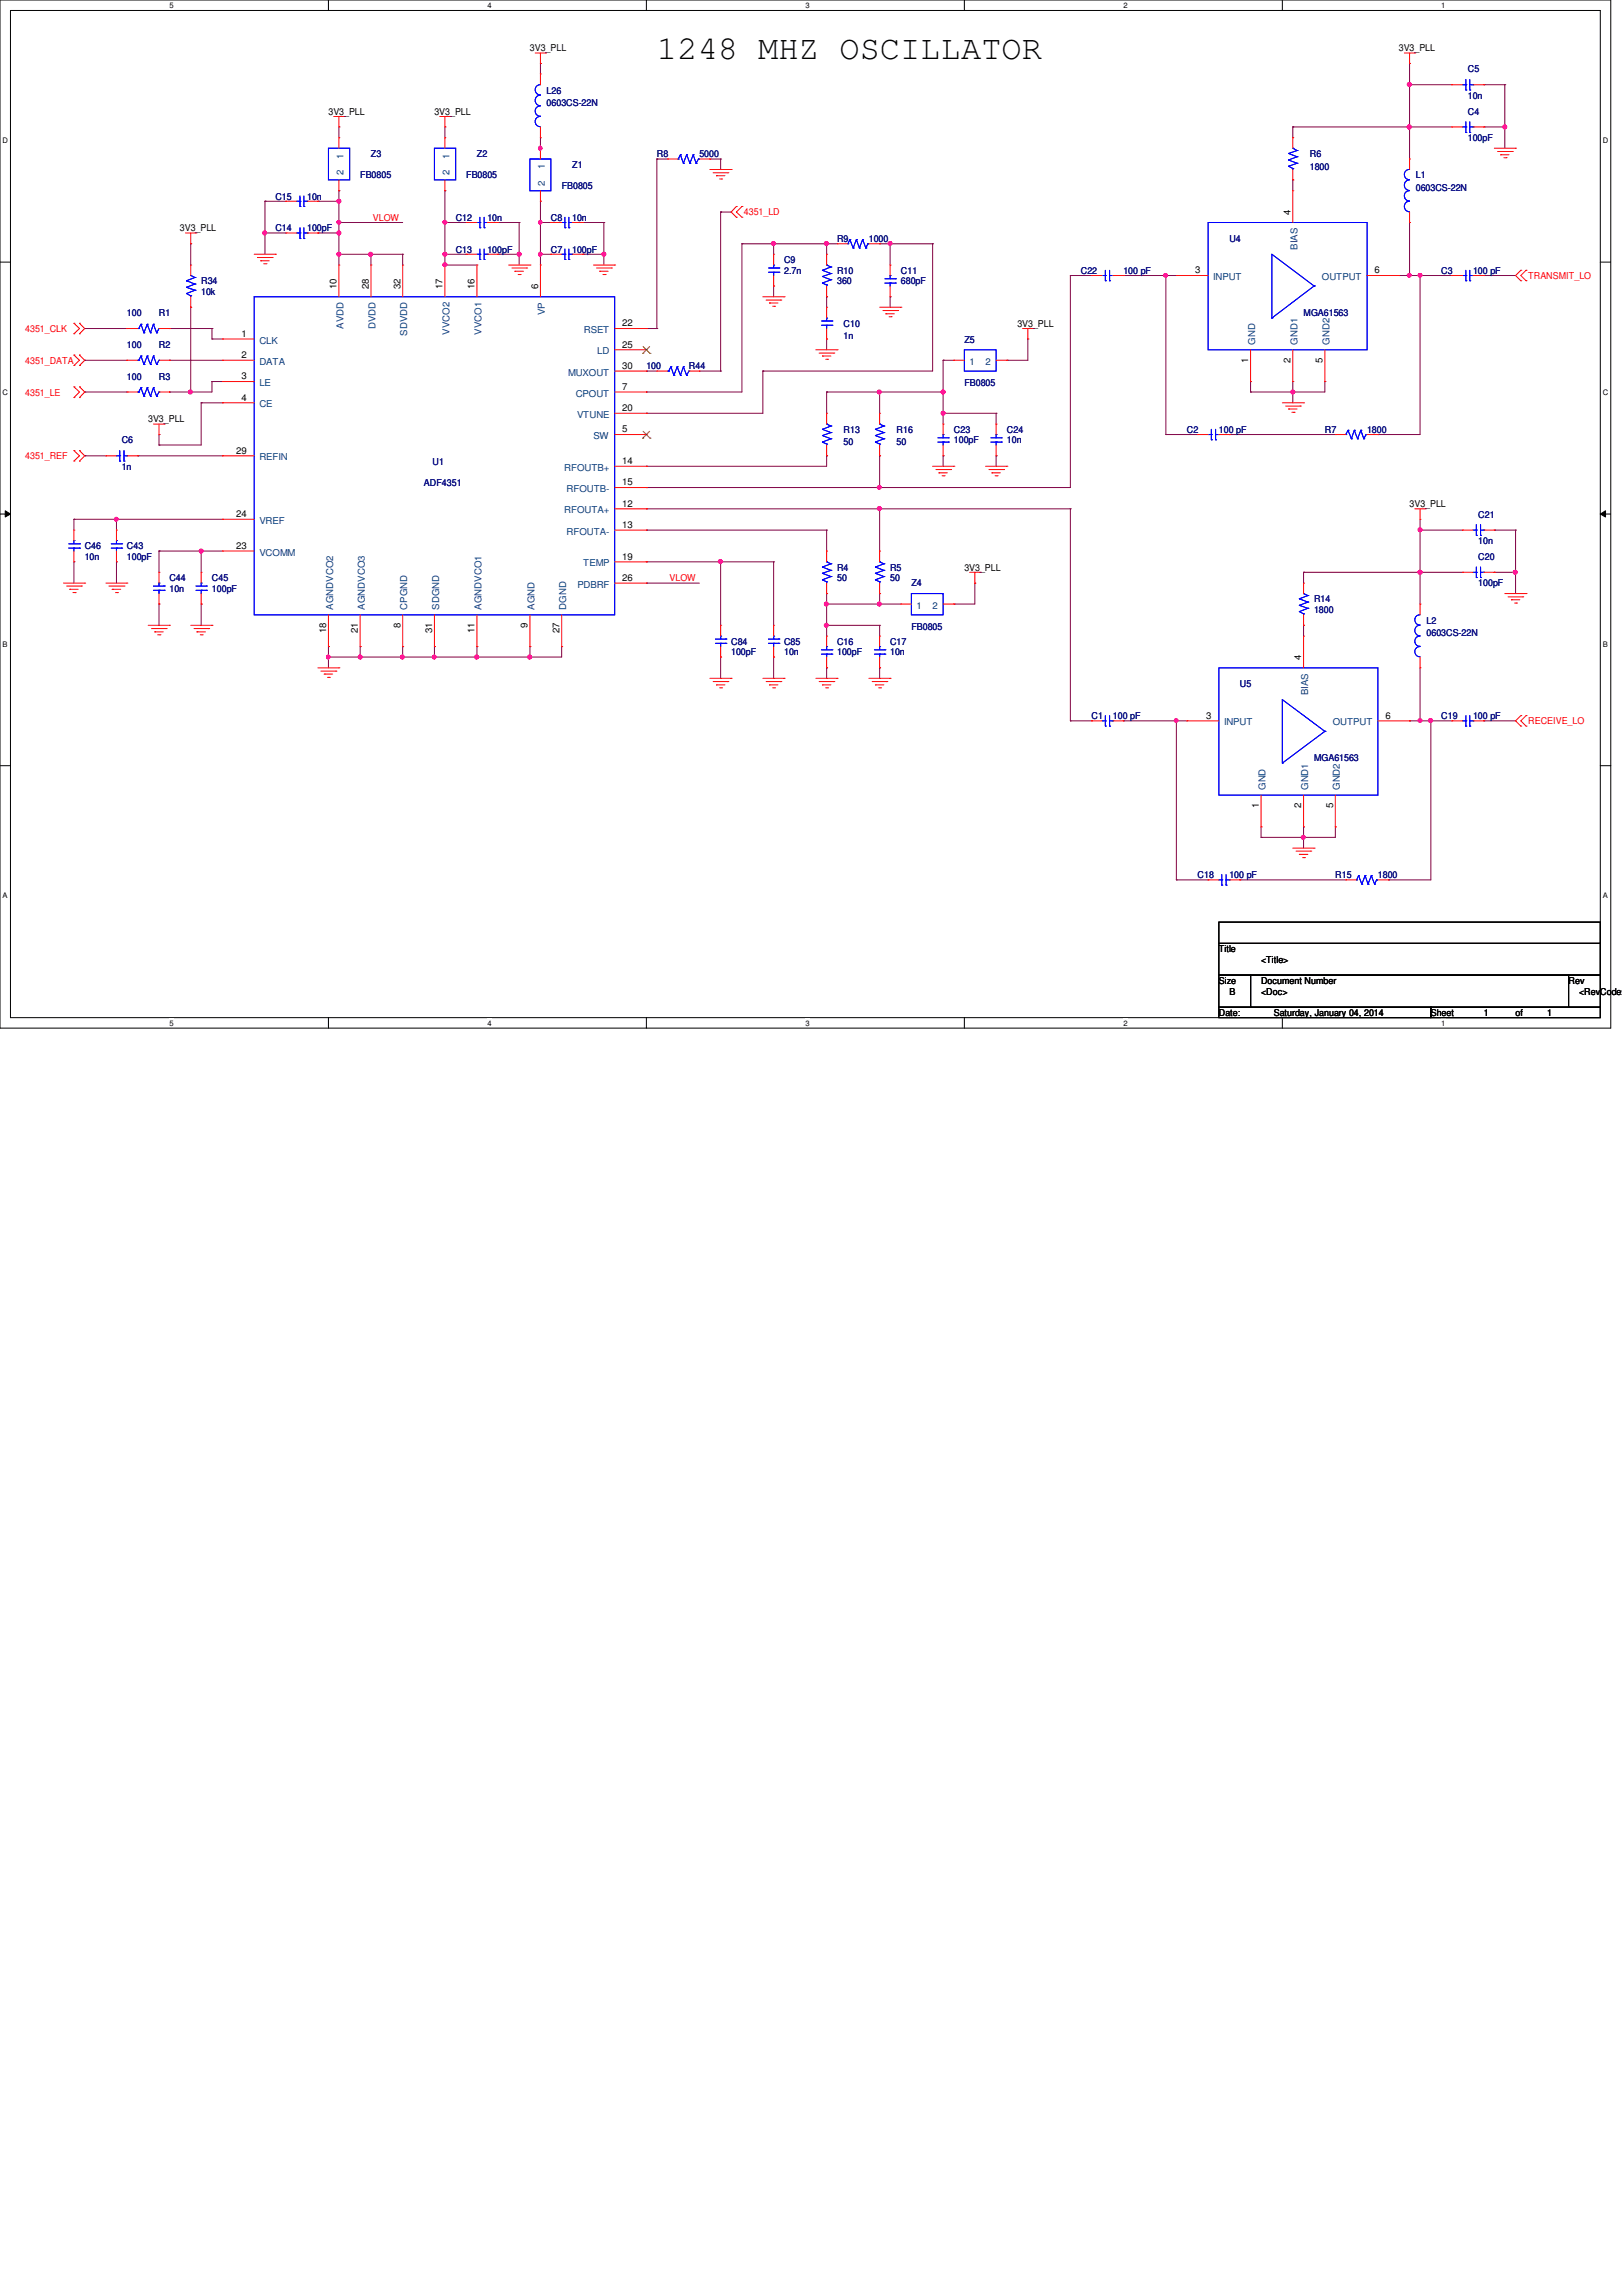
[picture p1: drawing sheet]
<svg xmlns="http://www.w3.org/2000/svg" width="210mm" height="297mm" viewBox="0 0 210 297" stroke-linecap="round" stroke-linejoin="round" font-family="sans-serif">
<defs><g id="words">
<text font-size="4.4" x="85" y="7.6">1248 MHZ OSCILLATOR</text>
<g font-size="1.2">
<text x="68.6" y="6.6">3V3_PLL</text>
<text x="181" y="6.6">3V3_PLL</text>
<text x="42.5" y="14.9">3V3_PLL</text>
<text x="56.2" y="14.9">3V3_PLL</text>
<text x="23.3" y="29.9">3V3_PLL</text>
<text x="167" y="27.8" transform="rotate(-90 167 27.8)">4</text>
<text x="154.7" y="35.3">3</text>
<text x="177.9" y="35.3">6</text>
<text x="43.6" y="37.4" transform="rotate(-90 43.6 37.4)">10</text>
<text x="47.7" y="37.4" transform="rotate(-90 47.7 37.4)">28</text>
<text x="51.8" y="37.4" transform="rotate(-90 51.8 37.4)">32</text>
<text x="57.3" y="37.4" transform="rotate(-90 57.3 37.4)">17</text>
<text x="61.4" y="37.4" transform="rotate(-90 61.4 37.4)">16</text>
<text x="69.6" y="37.4" transform="rotate(-90 69.6 37.4)">6</text>
<text x="31.2" y="43.6">1</text>
<text x="31.2" y="46.3">2</text>
<text x="80.5" y="47.7">30</text>
<text x="80.5" y="42.2">22</text>
<text x="80.5" y="45">25</text>
<text x="131.7" y="42.3">3V3_PLL</text>
<text x="161.5" y="46.9" transform="rotate(-90 161.5 46.9)">1</text>
<text x="167" y="46.9" transform="rotate(-90 167 46.9)">2</text>
<text x="171.2" y="46.9" transform="rotate(-90 171.2 46.9)">5</text>
<text x="31.2" y="49.1">3</text>
<text x="31.2" y="51.8">4</text>
<text x="80.5" y="50.4">7</text>
<text x="80.5" y="53.2">20</text>
<text x="19.2" y="54.6">3V3_PLL</text>
<text x="30.6" y="58.7">29</text>
<text x="80.5" y="55.9">5</text>
<text x="80.5" y="65.5">12</text>
<text x="80.5" y="60">14</text>
<text x="80.5" y="62.8">15</text>
<text x="182.4" y="65.6">3V3_PLL</text>
<text x="30.6" y="66.9">24</text>
<text x="30.6" y="71">23</text>
<text x="80.5" y="68.3">13</text>
<text x="80.5" y="72.4">19</text>
<text x="80.5" y="75.1">26</text>
<text x="124.8" y="73.8">3V3_PLL</text>
<text x="42.2" y="81.9" transform="rotate(-90 42.2 81.9)">18</text>
<text x="46.3" y="81.9" transform="rotate(-90 46.3 81.9)">21</text>
<text x="51.8" y="81.2" transform="rotate(-90 51.8 81.2)">8</text>
<text x="55.9" y="81.9" transform="rotate(-90 55.9 81.9)">31</text>
<text x="61.4" y="81.9" transform="rotate(-90 61.4 81.9)">11</text>
<text x="68.3" y="81.2" transform="rotate(-90 68.3 81.2)">9</text>
<text x="72.4" y="81.9" transform="rotate(-90 72.4 81.9)">27</text>
<text x="168.4" y="85.4" transform="rotate(-90 168.4 85.4)">4</text>
<text x="156.1" y="93">3</text>
<text x="179.3" y="93">6</text>
<text x="162.9" y="104.5" transform="rotate(-90 162.9 104.5)">1</text>
<text x="168.4" y="104.5" transform="rotate(-90 168.4 104.5)">2</text>
<text x="172.5" y="104.5" transform="rotate(-90 172.5 104.5)">5</text>
<text x="157.7" y="123.2">Title</text>
<text x="163.2" y="124.6">&lt;Title&gt;</text>
<text x="157.7" y="127.3">Size</text>
<text x="157.7" y="131.4">Date:</text>
<text x="159.1" y="128.7">B</text>
<text x="163.2" y="127.3">Document Number</text>
<text x="163.2" y="128.7">&lt;Doc&gt;</text>
<text x="164.8" y="131.4">Saturday, January 04, 2014</text>
<text x="185.2" y="131.4">Sheet</text>
<text x="192" y="131.4">1</text>
<text x="196.1" y="131.4">of</text>
<text x="200.2" y="131.4">1</text>
<text x="203" y="127.3">Rev</text>
<text x="204.3" y="128.7">&lt;RevCode&gt;</text>
</g>
<g font-size="1.2" fill="#000080">
<text x="189.9" y="9.4">C5</text>
<text x="70.7" y="12.1">L26</text>
<text x="70.7" y="13.8">0603CS-22N</text>
<text x="189.9" y="14.9">C4</text>
<text x="189.9" y="12.8">10n</text>
<text x="46.6" y="23.1">FB0805</text>
<text x="48" y="20.3">Z3</text>
<text x="60.3" y="23.1">FB0805</text>
<text x="61.7" y="20.3">Z2</text>
<text x="74" y="21.7">Z1</text>
<text x="85" y="20.3">R8</text>
<text x="90.5" y="20.3">5000</text>
<text x="169.5" y="20.3">R6</text>
<text x="169.5" y="22">1800</text>
<text x="183.2" y="23.1">L1</text>
<text x="189.9" y="18.3">100pF</text>
<text x="35.6" y="29.9">C14</text>
<text x="35.6" y="25.8">C15</text>
<text x="39.8" y="29.9">100pF</text>
<text x="39.8" y="25.8">10n</text>
<text x="59" y="28.6">C12</text>
<text x="63.1" y="28.6">10n</text>
<text x="71.3" y="28.6">C8</text>
<text x="72.7" y="24.4">FB0805</text>
<text x="74" y="28.6">10n</text>
<text x="183.2" y="24.7">0603CS-22N</text>
<text x="59" y="32.7">C13</text>
<text x="63.1" y="32.7">100pF</text>
<text x="71.3" y="32.7">C7</text>
<text x="74" y="32.7">100pF</text>
<text x="101.5" y="34">C9</text>
<text x="101.5" y="35.4">2.7n</text>
<text x="108.3" y="31.3">R9</text>
<text x="108.3" y="35.4">R10</text>
<text x="112.4" y="31.3">1000</text>
<text x="116.6" y="35.4">C11</text>
<text x="139.9" y="35.4">C22</text>
<text x="145.4" y="35.4">100 pF</text>
<text x="159.1" y="31.3">U4</text>
<text x="186.5" y="35.4">C3</text>
<text x="190.6" y="35.4">100 pF</text>
<text x="16.4" y="40.9">100</text>
<text x="20.6" y="40.9">R1</text>
<text x="26" y="36.8">R34</text>
<text x="26" y="38.1">10k</text>
<text x="108.3" y="36.8">360</text>
<text x="116.6" y="36.8">680pF</text>
<text x="168.7" y="40.9">MGA61563</text>
<text x="16.4" y="45">100</text>
<text x="20.6" y="45">R2</text>
<text x="83.7" y="47.8">100</text>
<text x="89.2" y="47.8">R44</text>
<text x="109.2" y="42.3">C10</text>
<text x="109.2" y="43.9">1n</text>
<text x="124.8" y="44.3">Z5</text>
<text x="16.4" y="49.1">100</text>
<text x="20.6" y="49.1">R3</text>
<text x="124.8" y="50">FB0805</text>
<text x="15.7" y="57.4">C6</text>
<text x="109.2" y="56">R13</text>
<text x="109.2" y="57.6">50</text>
<text x="116" y="56">R16</text>
<text x="116" y="57.6">50</text>
<text x="123.4" y="56">C23</text>
<text x="123.4" y="57.4">100pF</text>
<text x="130.3" y="56">C24</text>
<text x="130.3" y="57.4">10n</text>
<text x="153.6" y="56">C2</text>
<text x="157.7" y="56">100 pF</text>
<text x="171.4" y="56">R7</text>
<text x="176.9" y="56">1800</text>
<text x="15.7" y="60.8">1n</text>
<text x="54.9" y="62.9">ADF4351</text>
<text x="56" y="60.1">U1</text>
<text x="11" y="71.1">C46</text>
<text x="16.4" y="71.1">C43</text>
<text x="191.3" y="67">C21</text>
<text x="191.3" y="70.4">10n</text>
<text x="11" y="72.4">10n</text>
<text x="16.4" y="72.4">100pF</text>
<text x="21.9" y="75.2">C44</text>
<text x="21.9" y="76.6">10n</text>
<text x="27.4" y="75.2">C45</text>
<text x="27.4" y="76.6">100pF</text>
<text x="108.3" y="73.8">R4</text>
<text x="108.3" y="75.2">50</text>
<text x="115.2" y="73.8">R5</text>
<text x="115.2" y="75.2">50</text>
<text x="117.9" y="75.9">Z4</text>
<text x="170.1" y="77.9">R14</text>
<text x="191.3" y="72.4">C20</text>
<text x="191.3" y="75.9">100pF</text>
<text x="94.6" y="83.4">C84</text>
<text x="101.5" y="83.4">C85</text>
<text x="108.3" y="83.4">C16</text>
<text x="115.2" y="83.4">C17</text>
<text x="117.9" y="81.5">FB0805</text>
<text x="170.1" y="79.3">1800</text>
<text x="184.6" y="80.7">L2</text>
<text x="184.6" y="82.3">0603CS-22N</text>
<text x="94.6" y="84.8">100pF</text>
<text x="101.5" y="84.8">10n</text>
<text x="108.3" y="84.8">100pF</text>
<text x="115.2" y="84.8">10n</text>
<text x="160.4" y="88.9">U5</text>
<text x="141.3" y="93">C1</text>
<text x="144" y="93">100 pF</text>
<text x="186.5" y="93">C19</text>
<text x="190.6" y="93">100 pF</text>
<text x="170.1" y="98.5">MGA61563</text>
<text x="155" y="113.6">C18</text>
<text x="159.1" y="113.6">100 pF</text>
<text x="172.8" y="113.6">R15</text>
<text x="178.3" y="113.6">1800</text>
</g>
<g font-size="1.2" fill="#004080">
<text x="44.4" y="22.6" transform="rotate(-90 44.4 22.6)">2</text>
<text x="44.4" y="20.5" transform="rotate(-90 44.4 20.5)">1</text>
<text x="58.2" y="22.6" transform="rotate(-90 58.2 22.6)">2</text>
<text x="58.2" y="20.5" transform="rotate(-90 58.2 20.5)">1</text>
<text x="70.5" y="21.9" transform="rotate(-90 70.5 21.9)">1</text>
<text x="70.5" y="24" transform="rotate(-90 70.5 24)">2</text>
<text x="167.9" y="32.3" transform="rotate(-90 167.9 32.3)">BIAS</text>
<text x="70.5" y="40.8" transform="rotate(-90 70.5 40.8)">VP</text>
<text x="157" y="36.2">INPUT</text>
<text x="171.1" y="36.2">OUTPUT</text>
<text x="33.6" y="44.4">CLK</text>
<text x="33.6" y="47.2">DATA</text>
<text x="44.4" y="42.5" transform="rotate(-90 44.4 42.5)">AVDD</text>
<text x="48.6" y="42.6" transform="rotate(-90 48.6 42.6)">DVDD</text>
<text x="52.7" y="43.4" transform="rotate(-90 52.7 43.4)">SDVDD</text>
<text x="58.2" y="43.3" transform="rotate(-90 58.2 43.3)">VVCO2</text>
<text x="62.3" y="43.3" transform="rotate(-90 62.3 43.3)">VVCO1</text>
<text x="75.6" y="43.1">RSET</text>
<text x="77.3" y="45.8">LD</text>
<text x="125.5" y="47.2">1</text>
<text x="127.6" y="47.2">2</text>
<text x="162.4" y="44.6" transform="rotate(-90 162.4 44.6)">GND</text>
<text x="167.9" y="44.6" transform="rotate(-90 167.9 44.6)">GND1</text>
<text x="172" y="44.6" transform="rotate(-90 172 44.6)">GND2</text>
<text x="33.6" y="50">LE</text>
<text x="33.6" y="52.7">CE</text>
<text x="73.5" y="48.6">MUXOUT</text>
<text x="74.5" y="51.3">CPOUT</text>
<text x="33.6" y="59.6">REFIN</text>
<text x="74.7" y="54.1">VTUNE</text>
<text x="76.8" y="56.8">SW</text>
<text x="73" y="60.9">RFOUTB+</text>
<text x="73.3" y="63.7">RFOUTB-</text>
<text x="33.6" y="67.8">VREF</text>
<text x="33.6" y="71.9">VCOMM</text>
<text x="73" y="66.4">RFOUTA+</text>
<text x="73.3" y="69.2">RFOUTA-</text>
<text x="74.7" y="76">PDBRF</text>
<text x="75.5" y="73.3">TEMP</text>
<text x="43.1" y="78.9" transform="rotate(-90 43.1 78.9)">AGNDVCO2</text>
<text x="47.2" y="78.9" transform="rotate(-90 47.2 78.9)">AGNDVCO3</text>
<text x="52.7" y="78.9" transform="rotate(-90 52.7 78.9)">CPGND</text>
<text x="56.8" y="78.9" transform="rotate(-90 56.8 78.9)">SDGND</text>
<text x="62.3" y="78.9" transform="rotate(-90 62.3 78.9)">AGNDVCO1</text>
<text x="69.2" y="78.9" transform="rotate(-90 69.2 78.9)">AGND</text>
<text x="73.3" y="78.9" transform="rotate(-90 73.3 78.9)">DGND</text>
<text x="118.6" y="78.7">1</text>
<text x="120.7" y="78.7">2</text>
<text x="169.3" y="90" transform="rotate(-90 169.3 90)">BIAS</text>
<text x="158.4" y="93.9">INPUT</text>
<text x="172.5" y="93.9">OUTPUT</text>
<text x="163.8" y="102.2" transform="rotate(-90 163.8 102.2)">GND</text>
<text x="169.3" y="102.2" transform="rotate(-90 169.3 102.2)">GND1</text>
<text x="173.4" y="102.2" transform="rotate(-90 173.4 102.2)">GND2</text>
</g>
<g font-size="1.2" fill="#f00">
<text x="48.3" y="28.5">VLOW</text>
<text x="96.3" y="27.9">4351_LD</text>
<text x="197.8" y="36.1">TRANSMIT_LO</text>
<text x="3.3" y="43">4351_CLK</text>
<text x="3.3" y="47.1">4351_DATA</text>
<text x="3.3" y="51.2">4351_LE</text>
<text x="3.3" y="59.4">4351_REF</text>
<text x="86.7" y="75.2">VLOW</text>
<text x="197.8" y="93.7">RECEIVE_LO</text>
</g>
<g font-size="1">
<text x="21.9" y="1">5</text>
<text x="63.1" y="1">4</text>
<text x="104.2" y="1">3</text>
<text x="145.4" y="1">2</text>
<text x="186.5" y="1">1</text>
<text x=".3" y="18.5">D</text>
<text x="207.4" y="18.5">D</text>
<text x=".3" y="51.1">C</text>
<text x="207.4" y="51.1">C</text>
<text x=".3" y="83.7">B</text>
<text x="207.4" y="83.7">B</text>
<text x=".3" y="116.2">A</text>
<text x="207.4" y="116.2">A</text>
<text x="21.9" y="132.7">5</text>
<text x="63.1" y="132.7">4</text>
<text x="104.2" y="132.7">3</text>
<text x="145.4" y="132.7">2</text>
<text x="186.5" y="132.7">1</text>
</g>
</g></defs>
<path d="M0 0h208.4v133h-208.4zM1.4 1.4h205.7v130.3h-205.7z" fill="none" stroke="#000" stroke-width=".13"/>
<g fill="#fff">
<path d="M21.9 .1h.6v1.1h-.6z"/>
<path d="M21.9 131.8h.6v1.1h-.6z"/>
</g>
<path d="M42.5 0v1.4M42.5 131.7v1.3" fill="none" stroke="#000" stroke-width=".13"/>
<g fill="#fff">
<path d="M63.1 .1h.5v1.1h-.5z"/>
<path d="M63.1 131.8h.5v1.1h-.5z"/>
</g>
<path d="M83.7 0v1.4M83.7 131.7v1.3" fill="none" stroke="#000" stroke-width=".13"/>
<g fill="#fff">
<path d="M104.2 .1h.6v1.1h-.6z"/>
<path d="M104.2 131.8h.6v1.1h-.6z"/>
</g>
<path d="M124.8 0v1.4M124.8 131.7v1.3" fill="none" stroke="#000" stroke-width=".13"/>
<g fill="#fff">
<path d="M145.4 .1h.5v1.1h-.5z"/>
<path d="M145.4 131.8h.5v1.1h-.5z"/>
</g>
<path d="M165.9 0v1.4M165.9 131.7v1.3" fill="none" stroke="#000" stroke-width=".13"/>
<g fill="#fff">
<path d="M186.5 .1h.6v1.1h-.6z"/>
<path d="M186.5 131.8h.6v1.1h-.6z"/>
<path d="M.3 17.6h.8v1.1h-.8z"/>
<path d="M207.4 17.6h.8v1.1h-.8z"/>
<path d="M.3 50.2h.8v1.1h-.8z"/>
<path d="M207.4 50.2h.8v1.1h-.8z"/>
</g>
<path d="M0 33.9h1.4M207.1 33.9h1.3" fill="none" stroke="#000" stroke-width=".13"/>
<g fill="#fff">
<path d="M.3 82.8h.7v1.1h-.7z"/>
<path d="M207.4 82.8h.7v1.1h-.7z"/>
</g>
<path d="M0 66.5h1.4M.7 66.1l.7 .4-.7 .4zM207.1 66.5l.7-.4v.8zM207.1 66.5h1.3" fill="none" stroke="#000" stroke-width=".13"/>
<path d="M.7 66.1l.7 .4-.7 .4zM207.1 66.5l.7-.4v.8z" fill="#000"/>
<g fill="#fff">
<path d="M.3 115.3h.7v1.1h-.7z"/>
<path d="M207.4 115.3h.7v1.1h-.7z"/>
</g>
<path d="M0 99.1h1.4M207.1 99.1h1.3" fill="none" stroke="#000" stroke-width=".13"/>
<path d="M42.5 85h.1M42.5 85v1.4" fill="none" stroke="#800040" stroke-width=".13"/>
<path d="M42.3 84.8h.2l.2 .1-.1 .3-.1 .1-.2-.1z" fill-rule="evenodd" fill="#f0f"/>
<path d="M42.3 84.8h.2l.2 .1-.1 .3-.1 .1-.2-.1z" fill="none" stroke="#f0f" stroke-width=".13"/>
<path d="M46.6 83.7h.1M46.6 83.7v1.3M61.7 85h.1M61.7 85h6.9" fill="none" stroke="#800040" stroke-width=".13"/>
<circle cx="68.5" cy="85" r=".26" fill="#f0f"/>
<circle cx="68.5" cy="85" r=".26" fill="none" stroke="#f0f" stroke-width=".13"/>
<circle cx="61.7" cy="85" r=".26" fill="#f0f"/>
<circle cx="61.7" cy="85" r=".26" fill="none" stroke="#f0f" stroke-width=".13"/>
<path d="M52.1 83.7h.1M52.1 85h.1M52.1 83.7v1.3M56.2 83.7h.1M56.2 83.7v1.3h-4.1M61.7 83.7h.1M61.7 83.7v1.3M68.6 83.7h.1M68.6 83.7v1.3" fill="none" stroke="#800040" stroke-width=".13"/>
<circle cx="52.1" cy="85" r=".26" fill="#f0f"/>
<circle cx="52.1" cy="85" r=".26" fill="none" stroke="#f0f" stroke-width=".13"/>
<path d="M46.6 85h.1M46.6 85h5.5" fill="none" stroke="#800040" stroke-width=".13"/>
<circle cx="46.6" cy="85" r=".26" fill="#f0f"/>
<circle cx="46.6" cy="85" r=".26" fill="none" stroke="#f0f" stroke-width=".13"/>
<path d="M42.5 85h.1M42.5 85h4.1M56.2 85h.1M56.2 85h5.5" fill="none" stroke="#800040" stroke-width=".13"/>
<path d="M56 84.8h.2l.2 .1v.3l-.2 .1-.2-.1z" fill-rule="evenodd" fill="#f0f"/>
<path d="M56 84.8h.2l.2 .1v.3l-.2 .1-.2-.1z" fill="none" stroke="#f0f" stroke-width=".13"/>
<path d="M167.3 50.7h.1M167.3 50.7v1.4M171.4 49.4h.1M171.4 49.4v1.3h-4.1M42.5 83.7h.1M42.5 83.7v1.3" fill="none" stroke="#800040" stroke-width=".13"/>
<circle cx="167.3" cy="50.7" r=".26" fill="#f0f"/>
<circle cx="167.3" cy="50.7" r=".26" fill="none" stroke="#f0f" stroke-width=".13"/>
<g fill="none" stroke="#800040" stroke-width=".13">
<path d="M21.9 46.6h.1M21.9 42.5h.1M21.9 46.6h6.9M21.9 42.5h5.5M24.7 50.7h.1M27.4 43.9h.1M27.4 42.5h.1M27.4 49.4h.1M27.4 49.4v1.3h-2.7M27.4 43.9h1.4M27.4 42.5v1.4M27.4 49.4h1.4"/>
<path d="M161.8 49.4h.1M161.8 50.7h.1M161.8 49.4v1.3M167.3 49.4h.1M167.3 49.4v1.3h-5.5"/>
</g>
<circle cx="24.6" cy="50.7" r=".26" fill="#f0f"/>
<circle cx="24.6" cy="50.7" r=".26" fill="none" stroke="#f0f" stroke-width=".13"/>
<path d="M150.9 35.6h.1M150.9 35.6h1.3M150.9 35.6v20.6M167.3 23.3h.1M167.3 23.3v1.4M150.9 56.2h.1M150.9 56.2h4.1M68.6 85h.1M72.7 83.7h.1M72.7 83.7v1.3h-4.1" fill="none" stroke="#800040" stroke-width=".13"/>
<circle cx="150.8" cy="35.6" r=".25" fill="#f0f"/>
<circle cx="150.8" cy="35.6" r=".25" fill="none" stroke="#f0f" stroke-width=".13"/>
<path d="M183.8 35.6h.1M183.8 35.6v20.6h-5.5M159.1 56.2h.1M159.1 56.2h13.7M178.3 56.2h.1" fill="none" stroke="#800040" stroke-width=".13"/>
<circle cx="183.8" cy="35.6" r=".25" fill="#f0f"/>
<circle cx="183.8" cy="35.6" r=".25" fill="none" stroke="#f0f" stroke-width=".13"/>
<path d="M182.4 35.6h.1M182.4 28.8h.1M182.4 35.6h5.5M182.4 28.8v6.8M183.8 35.6h.1" fill="none" stroke="#800040" stroke-width=".13"/>
<circle cx="182.4" cy="35.6" r=".25" fill="#f0f"/>
<circle cx="182.4" cy="35.6" r=".25" fill="none" stroke="#f0f" stroke-width=".13"/>
<path d="M182.4 16.4h.1M182.4 16.4h5.5M182.4 16.4v4.2" fill="none" stroke="#800040" stroke-width=".13"/>
<circle cx="182.4" cy="16.4" r=".26" fill="#f0f"/>
<circle cx="182.4" cy="16.4" r=".26" fill="none" stroke="#f0f" stroke-width=".13"/>
<path d="M182.4 11h.1M182.4 11h5.5" fill="none" stroke="#800040" stroke-width=".13"/>
<circle cx="182.4" cy="10.9" r=".26" fill="#f0f"/>
<circle cx="182.4" cy="10.9" r=".26" fill="none" stroke="#f0f" stroke-width=".13"/>
<path d="M192 11h.1M192 16.4h.1M192 11h2.7M192 16.4h2.7M194.7 16.4h.1M194.7 16.4v2.8" fill="none" stroke="#800040" stroke-width=".13"/>
<circle cx="194.7" cy="16.4" r=".26" fill="#f0f"/>
<circle cx="194.7" cy="16.4" r=".26" fill="none" stroke="#f0f" stroke-width=".13"/>
<path d="M167.3 16.4h.1M167.3 16.4v1.4M167.3 16.4h15.1M194.7 11h.1M194.7 11v5.4" fill="none" stroke="#800040" stroke-width=".13"/>
<circle cx="182.4" cy="16.4" r=".26" fill="#f0f"/>
<circle cx="182.4" cy="16.4" r=".26" fill="none" stroke="#f0f" stroke-width=".13"/>
<path d="M182.4 11h.1M182.4 11v5.4M83.7 65.8h.1M83.7 65.8h30.1" fill="none" stroke="#800040" stroke-width=".13"/>
<circle cx="113.8" cy="65.8" r=".26" fill="#f0f"/>
<circle cx="113.8" cy="65.8" r=".26" fill="none" stroke="#f0f" stroke-width=".13"/>
<path d="M69.9 32.9h.1M69.9 32.9h1.4M17.8 59h.1M17.8 59h11" fill="none" stroke="#800040" stroke-width=".13"/>
<path d="M69.7 32.7l.2-.1 .2 .2v.3h-.2h-.2z" fill-rule="evenodd" fill="#f0f"/>
<path d="M69.7 32.7l.2-.1 .2 .2v.3h-.2h-.2z" fill="none" stroke="#f0f" stroke-width=".13"/>
<path d="M69.9 32.9h.1M69.9 28.8h.1M69.9 28.8v5.5" fill="none" stroke="#800040" stroke-width=".13"/>
<path d="M69.7 28.6h.4v.1v.2l-.2 .1-.2-.1z" fill-rule="evenodd" fill="#f0f"/>
<path d="M69.7 28.6h.4v.1v.2l-.2 .1-.2-.1z" fill="none" stroke="#f0f" stroke-width=".13"/>
<path d="M69.9 28.8h.1M69.9 28.8h1.4M78.1 32.9h.1M78.1 32.9v1.4" fill="none" stroke="#800040" stroke-width=".13"/>
<circle cx="78.1" cy="32.9" r=".26" fill="#f0f"/>
<circle cx="78.1" cy="32.9" r=".26" fill="none" stroke="#f0f" stroke-width=".13"/>
<g fill="none" stroke="#800040" stroke-width=".13">
<path d="M75.4 28.8h.1M75.4 32.9h.1M75.4 28.8h2.7M75.4 32.9h2.7M85 20.6h.1M85 20.6v21.9M91.9 20.6h.1M91.9 20.6h1.4M93.3 20.6h.1M93.3 20.6v1.3M100.1 37h.1M100.1 31.5h.1"/>
<path d="M100.1 31.5v1.4M100.1 37v1.4M107 31.5h.1M107 31.5h1.3M83.7 50.7h.1M83.7 50.7h12.3"/>
</g>
<circle cx="106.9" cy="31.5" r=".26" fill="#f0f"/>
<circle cx="106.9" cy="31.5" r=".26" fill="none" stroke="#f0f" stroke-width=".13"/>
<path d="M100.1 31.5h.1M100.1 31.5h6.9M107 31.5h.1M107 31.5v1.4" fill="none" stroke="#800040" stroke-width=".13"/>
<circle cx="100.1" cy="31.5" r=".26" fill="#f0f"/>
<circle cx="100.1" cy="31.5" r=".26" fill="none" stroke="#f0f" stroke-width=".13"/>
<path d="M107 38.4h.1M107 38.4v1.4M113.8 31.5h.1M113.8 31.5h1.4M115.2 31.5h.1M115.2 31.5v2.8" fill="none" stroke="#800040" stroke-width=".13"/>
<circle cx="115.2" cy="31.5" r=".26" fill="#f0f"/>
<circle cx="115.2" cy="31.5" r=".26" fill="none" stroke="#f0f" stroke-width=".13"/>
<g fill="none" stroke="#800040" stroke-width=".13">
<path d="M57.6 24.7h.1M57.6 34.3h.1M57.6 24.7v4.1M57.6 34.3h4.1M96 31.5h.1M96 31.5v19.2M115.2 38.4h.1M115.2 31.5h.1M115.2 38.4v1.4M115.2 31.5h5.5M107 43.9h.1M107 43.9v1.4"/>
<path d="M83.7 72.7h.1M83.7 72.7h9.6"/>
</g>
<circle cx="57.6" cy="34.2" r=".26" fill="#f0f"/>
<circle cx="57.6" cy="34.2" r=".26" fill="none" stroke="#f0f" stroke-width=".13"/>
<path d="M67.2 32.9h.1M67.2 32.9v1.4" fill="none" stroke="#800040" stroke-width=".13"/>
<circle cx="67.2" cy="32.9" r=".26" fill="#f0f"/>
<circle cx="67.2" cy="32.9" r=".26" fill="none" stroke="#f0f" stroke-width=".13"/>
<path d="M57.6 28.8h.1M57.6 28.8h2.7M57.6 28.8v4.1M64.4 32.9h.1M64.4 28.8h.1M64.4 28.8h2.8M67.2 28.8h.1M67.2 28.8v4.1h-2.8" fill="none" stroke="#800040" stroke-width=".13"/>
<circle cx="57.6" cy="28.8" r=".25" fill="#f0f"/>
<circle cx="57.6" cy="28.8" r=".25" fill="none" stroke="#f0f" stroke-width=".13"/>
<path d="M57.6 32.9h.1M57.6 32.9h2.7M57.6 32.9v1.4" fill="none" stroke="#800040" stroke-width=".13"/>
<circle cx="57.6" cy="32.9" r=".26" fill="#f0f"/>
<circle cx="57.6" cy="32.9" r=".26" fill="none" stroke="#f0f" stroke-width=".13"/>
<path d="M43.9 24.7h.1M43.9 24.7v1.3M48 32.9h.1M48 32.9v1.4" fill="none" stroke="#800040" stroke-width=".13"/>
<circle cx="48" cy="32.9" r=".26" fill="#f0f"/>
<circle cx="48" cy="32.9" r=".26" fill="none" stroke="#f0f" stroke-width=".13"/>
<path d="M43.9 32.9h.1M43.9 32.9h4.1M43.9 32.9v1.4" fill="none" stroke="#800040" stroke-width=".13"/>
<circle cx="43.9" cy="32.9" r=".26" fill="#f0f"/>
<circle cx="43.9" cy="32.9" r=".26" fill="none" stroke="#f0f" stroke-width=".13"/>
<path d="M41.1 26h.1M41.1 26h2.8M43.9 26h.1M43.9 26v2.8M48 32.9h.1M48 32.9h4.1M52.1 32.9h.1M52.1 32.9v1.4" fill="none" stroke="#800040" stroke-width=".13"/>
<circle cx="43.9" cy="26" r=".26" fill="#f0f"/>
<circle cx="43.9" cy="26" r=".26" fill="none" stroke="#f0f" stroke-width=".13"/>
<path d="M41.1 30.1h.1M43.9 28.8h.1M43.9 28.8v1.3h-2.8" fill="none" stroke="#800040" stroke-width=".13"/>
<circle cx="43.9" cy="28.8" r=".25" fill="#f0f"/>
<circle cx="43.9" cy="28.8" r=".25" fill="none" stroke="#f0f" stroke-width=".13"/>
<path d="M34.3 30.1h.1M34.3 30.1v2.8M34.3 30.1h2.7" fill="none" stroke="#800040" stroke-width=".13"/>
<circle cx="34.2" cy="30.1" r=".26" fill="#f0f"/>
<circle cx="34.2" cy="30.1" r=".26" fill="none" stroke="#f0f" stroke-width=".13"/>
<path d="M34.3 26h.1M34.3 26h2.7M107 80.9h.1M107 80.9v1.4M107 80.9h6.8M113.8 80.9h.1M113.8 80.9v1.4" fill="none" stroke="#800040" stroke-width=".13"/>
<circle cx="106.9" cy="80.9" r=".26" fill="#f0f"/>
<circle cx="106.9" cy="80.9" r=".26" fill="none" stroke="#f0f" stroke-width=".13"/>
<g fill="none" stroke="#800040" stroke-width=".13">
<path d="M85 20.6h.1M85 20.6h1.4M96 31.5h.1M96 31.5h4.1M120.7 31.5h.1M120.7 31.5v16.5h-22M98.7 48h.1M107 86.4h.1M107 86.4v1.4M113.8 86.4h.1M113.8 86.4v1.4M168.7 108.3h.1"/>
<path d="M168.7 108.3v1.4M172.8 107h.1M172.8 107v1.3h-4.1"/>
</g>
<circle cx="168.7" cy="108.3" r=".26" fill="#f0f"/>
<circle cx="168.7" cy="108.3" r=".26" fill="none" stroke="#f0f" stroke-width=".13"/>
<path d="M152.2 93.3h.1M152.2 93.3h1.4M152.2 93.3v20.5M168.7 80.9h.1M168.7 80.9v1.4M152.2 113.8h.1M152.2 113.8h4.1M163.2 107h.1M163.2 108.3h.1M163.2 107v1.3M168.7 107h.1M168.7 107v1.3h-5.5" fill="none" stroke="#800040" stroke-width=".13"/>
<path d="M152 93h.2l.2 .1v.3l-.2 .1-.2-.1z" fill-rule="evenodd" fill="#f0f"/>
<path d="M152 93h.2l.2 .1v.3l-.2 .1-.2-.1z" fill="none" stroke="#f0f" stroke-width=".13"/>
<path d="M185.2 93.3h.1M185.2 93.3v20.5h-5.5M160.4 113.8h.1M160.4 113.8h13.8M179.7 113.8h.1" fill="none" stroke="#800040" stroke-width=".13"/>
<circle cx="185.1" cy="93.2" r=".26" fill="#f0f"/>
<circle cx="185.1" cy="93.2" r=".26" fill="none" stroke="#f0f" stroke-width=".13"/>
<path d="M185.2 93.3h.1M185.2 93.3h2.7" fill="none" stroke="#800040" stroke-width=".13"/>
<circle cx="185.1" cy="93.2" r=".26" fill="#f0f"/>
<circle cx="185.1" cy="93.2" r=".26" fill="none" stroke="#f0f" stroke-width=".13"/>
<path d="M183.8 74h.1M183.8 74v4.1M183.8 74h5.5M183.8 93.3h.1M183.8 86.4v6.9" fill="none" stroke="#800040" stroke-width=".13"/>
<circle cx="183.8" cy="74" r=".26" fill="#f0f"/>
<circle cx="183.8" cy="74" r=".26" fill="none" stroke="#f0f" stroke-width=".13"/>
<path d="M183.8 68.6h.1M183.8 68.6h5.5M193.4 68.6h.1M193.4 74h.1M193.4 68.6h2.7M193.4 74h2.7M196.1 74h.1M196.1 74v2.8" fill="none" stroke="#800040" stroke-width=".13"/>
<circle cx="196.1" cy="74" r=".26" fill="#f0f"/>
<circle cx="196.1" cy="74" r=".26" fill="none" stroke="#f0f" stroke-width=".13"/>
<path d="M168.7 74h.1M168.7 74v1.4M168.7 74h15.1M196.1 68.6h.1M196.1 68.6v5.4" fill="none" stroke="#800040" stroke-width=".13"/>
<circle cx="183.8" cy="74" r=".26" fill="#f0f"/>
<circle cx="183.8" cy="74" r=".26" fill="none" stroke="#f0f" stroke-width=".13"/>
<g fill="none" stroke="#800040" stroke-width=".13">
<path d="M138.5 35.6h.1M138.5 35.6h2.8M145.4 35.6h.1M145.4 35.6h5.5M107 76.8h.1M107 78.1h.1M107 76.8v1.3M113.8 65.8h.1M113.8 76.8h.1M113.8 65.8v5.5M113.8 76.8v1.3h-6.8M183.8 68.6h.1"/>
<path d="M183.8 68.6v5.4M138.5 93.3h.1M138.5 93.3h2.8M145.4 93.3h.1M145.4 93.3h6.8"/>
</g>
<circle cx="113.8" cy="78.1" r=".26" fill="#f0f"/>
<circle cx="113.8" cy="78.1" r=".26" fill="none" stroke="#f0f" stroke-width=".13"/>
<circle cx="106.9" cy="78.1" r=".26" fill="#f0f"/>
<circle cx="106.9" cy="78.1" r=".26" fill="none" stroke="#f0f" stroke-width=".13"/>
<path d="M83.7 53.5h.1M98.7 48h.1M98.7 48v5.5h-15M107 59h.1M107 59v1.3h-23.3M113.8 59h.1M113.8 59v4.1h-30.1M83.7 60.3h.1M83.7 63.1h.1M107 78.1h.1M107 78.1v2.8" fill="none" stroke="#800040" stroke-width=".13"/>
<circle cx="113.8" cy="63" r=".25" fill="#f0f"/>
<circle cx="113.8" cy="63" r=".25" fill="none" stroke="#f0f" stroke-width=".13"/>
<path d="M122 46.6h.1M122 53.5h.1M122 46.6v4.1M122 53.5v1.4M122 53.5h6.9M128.9 53.5h.1M128.9 53.5v1.4M83.7 68.6h.1M83.7 68.6h23.3M107 68.6h.1M107 68.6v2.7" fill="none" stroke="#800040" stroke-width=".13"/>
<circle cx="122" cy="53.5" r=".26" fill="#f0f"/>
<circle cx="122" cy="53.5" r=".26" fill="none" stroke="#f0f" stroke-width=".13"/>
<path d="M113.8 50.7h.1M113.8 50.7v2.8M113.8 50.7h8.2M122 59h.1M122 59v1.3M128.9 59h.1M128.9 59v1.3" fill="none" stroke="#800040" stroke-width=".13"/>
<circle cx="122" cy="50.7" r=".26" fill="#f0f"/>
<circle cx="122" cy="50.7" r=".26" fill="none" stroke="#f0f" stroke-width=".13"/>
<circle cx="113.8" cy="50.7" r=".26" fill="#f0f"/>
<circle cx="113.8" cy="50.7" r=".26" fill="none" stroke="#f0f" stroke-width=".13"/>
<g fill="none" stroke="#800040" stroke-width=".13">
<path d="M43.9 28.8h.1M43.9 28.8h8.2M138.5 35.6h.1M138.5 35.6v27.5h-24.7M192 35.6h.1M192 35.6h4.1M107 50.7h.1M107 50.7v2.8M107 50.7h6.8M15.1 67.2h.1M15.1 67.2v1.4M83.7 75.4h.1"/>
<path d="M83.7 75.4h6.8M113.8 63.1h.1M113.8 65.8h.1M113.8 65.8h24.7M138.5 65.8h.1M138.5 65.8v27.5M192 93.3h.1M192 93.3h4.1"/>
</g>
<path d="M14.9 67l.1-.1 .2 .1v.4h-.2h-.1z" fill-rule="evenodd" fill="#f0f"/>
<path d="M14.9 67l.1-.1 .2 .1v.4h-.2h-.1z" fill="none" stroke="#f0f" stroke-width=".13"/>
<path d="M15.1 67.2h.1M15.1 67.2h13.7M20.6 71.3h.1M20.6 71.3v2.7M26 71.3h.1M26 71.3h2.8" fill="none" stroke="#800040" stroke-width=".13"/>
<circle cx="26" cy="71.3" r=".26" fill="#f0f"/>
<circle cx="26" cy="71.3" r=".26" fill="none" stroke="#f0f" stroke-width=".13"/>
<g fill="none" stroke="#800040" stroke-width=".13">
<path d="M43.9 16.4h.1M43.9 16.4v1.4M57.6 16.4h.1M57.6 16.4v1.4M24.7 39.8h.1M24.7 31.5h.1M24.7 31.5v2.8M24.7 39.8v10.9M34.3 26h.1M34.3 26v4.1M11 42.5h.1M11 46.6h.1"/>
<path d="M11 50.7h.1M11 59h.1M11 46.6h5.4M11 42.5h5.4M11 50.7h5.4M11 59h2.7M20.6 56.2h.1M20.6 57.6h.1M20.6 56.2v1.4M26 52.1h.1M26 52.1v5.5h-5.4M26 52.1h2.8"/>
<path d="M122 46.6h.1M122 50.7h.1M122 46.6h1.4M122 50.7v2.8M130.3 46.6h.1M133 43.9h.1M133 43.9v2.7h-2.7M9.6 67.2h.1M9.6 72.7h.1M9.6 67.2v1.4M9.6 72.7v2.7M15.1 72.7h.1"/>
<path d="M15.1 72.7v2.7M20.6 78.1h.1M20.6 71.3h.1M20.6 78.1v2.8M20.6 71.3h5.4M26 71.3h.1M26 78.1h.1M26 71.3v2.7M26 78.1v2.8M93.3 72.7h.1M93.3 72.7v8.2M113.8 78.1h.1"/>
<path d="M113.8 78.1h2.8M123.4 78.1h.1M126.2 75.4h.1M126.2 75.4v2.7h-2.8"/>
</g>
<circle cx="93.2" cy="72.6" r=".26" fill="#f0f"/>
<circle cx="93.2" cy="72.6" r=".26" fill="none" stroke="#f0f" stroke-width=".13"/>
<g fill="none" stroke="#800040" stroke-width=".13">
<path d="M43.9 30.1h.1M43.9 30.1v2.8M69.9 26h.1M69.9 26v2.8M78.1 28.8h.1M78.1 28.8v4.1M9.6 67.2h.1M9.6 67.2h5.5M93.3 72.7h.1M93.3 72.7h6.8M100.1 72.7h.1M100.1 72.7v8.2"/>
<path d="M93.3 85h.1M93.3 85v2.8M100.1 85h.1M100.1 85v2.8M182.4 93.3h.1M182.4 93.3h1.4"/>
</g>
<circle cx="43.9" cy="30.1" r=".26" fill="#f0f"/>
<circle cx="43.9" cy="30.1" r=".26" fill="none" stroke="#f0f" stroke-width=".13"/>
<path d="M69.9 19.2h.1M69.9 17.8v1.4M21.9 50.7h.1M21.9 50.7h2.8" fill="none" stroke="#800040" stroke-width=".13"/>
<path d="M69.7 19l.2-.1 .2 .1v.4h-.2h-.2z" fill-rule="evenodd" fill="#f0f"/>
<path d="M69.7 19l.2-.1 .2 .1v.4h-.2h-.2z" fill="none" stroke="#f0f" stroke-width=".13"/>
<g fill="none" stroke="#800040" stroke-width=".13">
<path d="M69.9 8.2h.1M69.9 8.2v1.4M93.3 27.4h.1M93.3 27.4v20.6M93.3 27.4h1.3M83.7 48h.1M83.7 42.5h1.3M83.7 48h1.3M85 42.5h.1M90.5 48h2.8M93.3 48h.1M183.8 68.6h.1"/>
<path d="M183.8 67.2v1.4"/>
</g>
<circle cx="183.8" cy="68.5" r=".26" fill="#f0f"/>
<circle cx="183.8" cy="68.5" r=".26" fill="none" stroke="#f0f" stroke-width=".13"/>
<path d="M182.4 8.2h.1M182.4 8.2v2.8M183.8 93.3h.1M183.8 93.3h1.4" fill="none" stroke="#800040" stroke-width=".13"/>
<circle cx="183.8" cy="93.2" r=".26" fill="#f0f"/>
<circle cx="183.8" cy="93.2" r=".26" fill="none" stroke="#f0f" stroke-width=".13"/>
<path d="M181 35.6h.1M181 35.6h1.4" fill="none" stroke="#800040" stroke-width=".13"/>
<g fill="none" stroke="#f00" stroke-width=".13">
<path d="M43.2 15.1h1.4M43.9 16.4h.1M43.9 17.8h.1M43.9 15.1v1.3M43.9 17.8v1.4M44.6 15.1h.1M56.9 15.1h1.4M57.6 16.4h.1M57.6 17.8h.1M57.6 15.1v1.3M57.6 17.8v1.4M58.3 15.1h.1"/>
<path d="M69.3 6.9h1.3M69.9 8.2h.1M69.9 17.8h.1M69.9 9.6h.1M69.9 19.2h.1M69.9 6.9v1.3M69.9 9.6v1.4M69.9 16.4v1.4M69.9 19.2v1.4M70.6 6.9h.1M167.3 17.8h.1M167.3 17.8v1.4"/>
<path d="M181.7 6.9h1.4M182.4 8.2h.1M182.4 6.9v1.3M183.1 6.9h.1M187.9 16.4h.1M187.9 11h.1M187.9 16.4h1.4M187.9 11h1.4M190.6 16.4h1.4M190.6 11h1.4M192 16.4h.1M192 11h.1"/>
<path d="M193.4 19.2h2.7M193.8 19.6h1.9M195.7 19.6h.1M196.1 19.2h.1M24 30.1h1.4M24.7 31.5h.1M24.7 34.3h.1M24.7 39.8h.1M24.7 30.1v1.4M24.7 34.3v1.3M24.7 38.4v1.4M25.4 30.1h.1"/>
<path d="M32.9 32.9h2.7M33.3 33.3h1.9M33.7 33.7h.1M33.7 33.7h1.1M34.1 34.1h.3M34.4 34.1h.1M35.2 33.3h.1M35.6 32.9h.1M37 30.1h.1M37 26h.1M37 30.1h1.4M37 26h1.4"/>
<path d="M39.8 30.1h1.3M39.8 26h1.3M41.1 30.1h.1M41.1 26h.1M43.9 24.7h.1M43.9 34.3h.1M43.9 23.3v1.4M43.9 34.3v4.1M48 34.3h.1M48 34.3v4.1M52.1 34.3h.1M52.1 34.3v4.1"/>
<path d="M57.6 24.7h.1M57.6 34.3h.1M57.6 23.3v1.4M57.6 34.3v4.1M60.3 32.9h.1M60.3 28.8h.1M60.3 32.9h1.4M60.3 28.8h1.4M61.7 34.3h.1M61.7 34.3v4.1M63.1 32.9h1.3M63.1 28.8h1.3"/>
<path d="M64.4 32.9h.1M64.4 28.8h.1M65.8 34.3h2.8M66.3 34.7h1.9M66.6 35.1h.1M66.6 35.1h1.1M67.1 35.5h.2M67.3 35.5h.1M68.2 34.7h.1M68.6 34.3h.1M69.9 26h.1M69.9 34.3h.1"/>
<path d="M69.9 24.7v1.3M69.9 34.3v4.1M71.3 32.9h.1M71.3 28.8h.1M71.3 32.9h1.4M71.3 28.8h1.4M74 32.9h1.4M74 28.8h1.4M75.4 32.9h.1M75.4 28.8h.1M76.8 34.3h2.7M77.2 34.7h1.9"/>
<path d="M77.6 35.1h.1M77.6 35.1h1.1M78 35.5h.3M78.3 35.5h.1M79.1 34.7h.1M79.5 34.3h.1M86.4 20.6h.1M86.4 20.6h1.4M90.5 20.6h1.4M91.9 20.6h.1M91.9 21.9h2.7M92.3 22.4h1.9"/>
<path d="M92.7 22.7h.1M92.7 22.7h1.1M93.1 23.2h.3M93.4 23.2h.1M94.2 22.4h.1M94.6 21.9h.1M95.3 26.7h.1M95.3 28.1h.1M95.3 26.7l-.7 .7 .7 .7M96 28.1h.1M96 26.7h.1M96 26.7l-.7 .7 .7 .7"/>
<path d="M98.7 38.4h2.8M99.1 38.8h1.9M99.6 39.2h.1M99.6 39.2h1.1M100 39.6h.2M100.1 37h.1M100.1 32.9h.1M100.1 32.9v1.4M100.1 35.6v1.4M100.2 39.6h.1M101 38.8h.1M101.5 38.4h.1"/>
<path d="M107 39.8h.1M107 32.9h.1M107 38.4h.1M107 32.9v1.4M107 37v1.4M107 39.8v1.3M108.3 31.5h.1M108.3 31.5h1.4M112.4 31.5h1.4M113.8 31.5h.1M113.8 39.8h2.8M115.2 38.4h.1"/>
<path d="M115.2 34.3h.1M115.2 34.3v1.3M115.2 37v1.4M116.6 39.8h.1M141.3 35.6h.1M141.3 35.6h1.3M144 35.6h1.4M145.4 35.6h.1M152.2 35.6h.1M152.2 35.6h4.1M167.3 23.3h.1M167.3 24.7h.1"/>
<path d="M167.3 21.9v1.4M167.3 24.7v4.1M176.9 35.6h4.1M181 35.6h.1M182.4 28.8h.1M182.4 20.6h.1M182.4 20.6v1.3M182.4 27.4v1.4M187.9 35.6h.1M187.9 35.6h1.4M190.6 35.6h1.4M192 35.6h.1"/>
<path d="M194.2 20h.1M194.2 20h1.1M194.6 20.4h.3M194.9 20.4h.1M196.8 35h.1M196.8 36.3h.1M196.8 35l-.7 .6 .7 .7M197.5 36.3h.1M197.5 35h.1M197.5 35l-.7 .6 .7 .7M9.6 43.2h.1M9.6 41.8h.1"/>
<path d="M9.6 47.3h.1M9.6 45.9h.1M9.6 51.4h.1M9.6 50h.1M9.6 59.6h.1M9.6 58.3h.1M9.6 41.8l.7 .7-.7 .7M9.6 45.9l.7 .7-.7 .7M9.6 50l.7 .7-.7 .7M9.6 58.3l.7 .7-.7 .6M10.3 41.8h.1M10.3 43.2h.1"/>
<path d="M10.3 45.9h.1M10.3 47.3h.1M10.3 50h.1M10.3 51.4h.1M10.3 58.3h.1M10.3 59.6h.1M10.3 41.8l.7 .7-.7 .7M10.3 45.9l.7 .7-.7 .7M10.3 50l.7 .7-.7 .7M10.3 58.3l.7 .7-.7 .6M13.7 59h.1M13.7 59h1.4"/>
<path d="M16.4 42.5h.1M16.4 46.6h.1M16.4 50.7h.1M16.4 42.5h1.4M16.4 46.6h1.4M16.4 59h1.4M16.4 50.7h1.4M17.8 59h.1M19.9 54.9h1.4M20.6 56.2h.1M20.6 54.9v1.3M20.6 42.5h1.3"/>
<path d="M20.6 46.6h1.3M20.6 50.7h1.3M21.3 54.9h.1M21.9 42.5h.1M21.9 46.6h.1M21.9 50.7h.1M28.8 43.9h.1M28.8 46.6h.1M28.8 49.4h.1M28.8 52.1h.1M28.8 59h.1M28.8 52.1h4.1"/>
<path d="M28.8 46.6h4.1M28.8 59h4.1M28.8 43.9h4.1M28.8 49.4h4.1M79.5 45.3h4.2M79.5 42.5h4.2M79.5 56.2h4.2M79.5 48h4.2M79.5 50.7h4.2M79.5 53.5h4.2M83.7 56.2h.1M83.7 50.7h.1"/>
<path d="M83.7 53.5h.1M83.7 48h.1M83.7 42.5h.1M83.7 45.3h.1M85 48h.1M85 48h1.4M89.2 48h1.3M90.5 48h.1M105.6 45.3h2.7M106 45.7h1.9M106.4 46.1h.1M106.4 46.1h1.1"/>
<path d="M106.8 46.5h.3M107 53.5h.1M107 59h.1M107 43.9h.1M107 42.5v1.4M107 53.5v1.4M107 57.6v1.4M107.1 46.5h.1M107.9 45.7h.1M108.3 45.3h.1M113.8 53.5h.1M113.8 59h.1"/>
<path d="M113.8 53.5v1.4M113.8 57.6v1.4M114.3 40.2h1.9M114.6 40.6h.1M114.6 40.6h1.1M115.1 41h.2M115.3 41h.1M116.2 40.2h.1M122 59h.1M122 54.9h.1M122 54.9v1.3M122 57.6v1.4"/>
<path d="M123.4 46.6h.1M123.4 46.6h1.4M128.9 59h.1M128.9 54.9h.1M128.9 46.6h1.4M128.9 54.9v1.3M128.9 57.6v1.4M130.3 46.6h.1M132.3 42.5h1.4M133 43.9h.1M133 42.5v1.4M133.7 42.5h.1"/>
<path d="M155 56.2h.1M155 56.2h1.3M157.7 56.2h1.4M159.1 56.2h.1M161.8 49.4h.1M161.8 45.3v4.1M165.9 52.1h2.8M166.4 52.5h1.9M166.8 52.9h.1M166.8 52.9h1.1M167.2 53.3h.3M167.3 49.4h.1"/>
<path d="M167.3 45.3v4.1M167.5 53.3h.1M168.3 52.5h.1M168.7 52.1h.1M171.4 49.4h.1M171.4 45.3v4.1M172.8 56.2h.1M172.8 56.2h1.4M176.9 56.2h1.4M178.3 56.2h.1M8.2 75.4h2.8M8.6 75.8h1.9"/>
<path d="M9 76.2h.1M9 76.2h1.1M9.4 76.7h.3M9.6 72.7h.1M9.6 68.6h.1M9.6 68.6v1.3M9.6 71.3v1.4M9.7 76.7h.1M10.5 75.8h.1M11 75.4h.1M13.7 75.4h2.7M14.1 75.8h1.9"/>
<path d="M14.5 76.2h.1M14.5 76.2h1.1M14.9 76.7h.3M15.1 72.7h.1M15.1 68.6h.1M15.1 68.6v1.3M15.1 71.3v1.4M15.2 76.7h.1M16 75.8h.1M16.4 75.4h.1M20.6 78.1h.1M20.6 74h.1"/>
<path d="M20.6 74v1.4M20.6 76.8v1.3M26 78.1h.1M26 74h.1M26 74v1.4M26 76.8v1.3M28.8 67.2h.1M28.8 71.3h.1M28.8 67.2h4.1M28.8 71.3h4.1M42.5 79.5v4.2M46.6 79.5v4.2"/>
<path d="M52.1 79.5v4.2M56.2 79.5v4.2M61.7 79.5v4.2M68.6 79.5v4.2M72.7 79.5v4.2M79.5 60.3h4.2M79.5 75.4h4.2M79.5 65.8h4.2M79.5 68.6h4.2M79.5 63.1h4.2M79.5 72.7h4.2M83.7 68.6h.1"/>
<path d="M83.7 65.8h.1M83.7 60.3h.1M83.7 63.1h.1M83.7 72.7h.1M83.7 75.4h.1M107 71.3h.1M107 76.8h.1M107 71.3v1.4M107 75.4v1.4M113.8 71.3h.1M113.8 76.8h.1M113.8 71.3v1.4"/>
<path d="M113.8 75.4v1.4M116.6 78.1h.1M116.6 78.1h1.3M120.7 60.3h2.7M121.1 60.7h1.9M121.5 61.2h.1M121.5 61.2h1.1M121.9 61.6h.3M122 78.1h1.4M122.2 61.6h.1M123 60.7h.1M123.4 60.3h.1"/>
<path d="M123.4 78.1h.1M125.5 74h1.4M126.2 75.4h.1M126.2 74v1.4M126.9 74h.1M127.6 60.3h2.7M128 60.7h1.9M128.4 61.2h.1M128.4 61.2h1.1M128.8 61.6h.2M129 61.6h.1M129.9 60.7h.1"/>
<path d="M130.3 60.3h.1M168.7 75.4h.1M168.7 75.4v1.4M168.7 79.5v1.4M183.1 65.8h1.3M183.8 67.2h.1M183.8 78.1h.1M183.8 65.8v1.4M183.8 78.1v1.4M184.4 65.8h.1M189.3 74h.1M189.3 68.6h.1"/>
<path d="M189.3 74h1.3M189.3 68.6h1.3M192 74h1.4M192 68.6h1.4M193.4 74h.1M193.4 68.6h.1M194.7 76.8h2.8M195.2 77.2h1.9M195.6 77.6h.1M195.6 77.6h1.1M196 78h.3M196.3 78h.1"/>
<path d="M197.1 77.2h.1M197.5 76.8h.1M19.2 80.9h2.7M19.6 81.3h1.9M20 81.7h.1M20 81.7h1.1M20.4 82.1h.3M20.7 82.1h.1M21.5 81.3h.1M21.9 80.9h.1M24.7 80.9h2.7M25.1 81.3h1.9"/>
<path d="M25.5 81.7h.1M25.5 81.7h1.1M25.9 82.1h.3M26.2 82.1h.1M27 81.3h.1M27.4 80.9h.1M41.1 86.4h2.8M41.5 86.8h2M42 87.2h.1M42 87.2h1.1M42.4 87.6h.2M42.5 83.7h.1"/>
<path d="M42.6 87.6h.1M43.5 86.8h.1M43.9 86.4h.1M46.6 83.7h.1M52.1 83.7h.1M56.2 83.7h.1M61.7 83.7h.1M68.6 83.7h.1M72.7 83.7h.1M91.9 87.8h2.7M92.3 88.2h1.9M92.7 88.6h.1"/>
<path d="M92.7 88.6h1.1M93.1 89h.3M93.3 85h.1M93.3 80.9h.1M93.3 80.9v1.4M93.3 83.7v1.3M93.4 89h.1M94.2 88.2h.1M94.6 87.8h.1M98.7 87.8h2.8M99.1 88.2h1.9M99.6 88.6h.1"/>
<path d="M99.6 88.6h1.1M100 89h.2M100.1 85h.1M100.1 80.9h.1M100.1 80.9v1.4M100.1 83.7v1.3M100.2 89h.1M101 88.2h.1M101.5 87.8h.1M105.6 87.8h2.7M106 88.2h1.9M106.4 88.6h.1"/>
<path d="M106.4 88.6h1.1M106.8 89h.3M107 86.4h.1M107 82.3h.1M107 82.3v1.4M107 85v1.4M107.1 89h.1M107.9 88.2h.1M108.3 87.8h.1M112.4 87.8h2.8M112.9 88.2h1.9M113.3 88.6h.1"/>
<path d="M113.3 88.6h1.1M113.7 89h.3M113.8 86.4h.1M113.8 82.3h.1M113.8 82.3v1.4M113.8 85v1.4M114 89h.1M114.8 88.2h.1M115.2 87.8h.1M141.3 93.3h.1M141.3 93.3h1.3M144 93.3h1.4"/>
<path d="M145.4 93.3h.1M153.6 93.3h.1M153.6 93.3h4.1M168.7 82.3h.1M168.7 80.9h.1M168.7 82.3v4.1M178.3 93.3h4.1M182.4 93.3h.1M183.8 86.4h.1M183.8 85v1.4M187.9 93.3h.1M187.9 93.3h1.4"/>
<path d="M190.6 93.3h1.4M192 93.3h.1M196.8 92.6h.1M196.8 93.9h.1M196.8 92.6l-.7 .7 .7 .6M197.5 93.9h.1M197.5 92.6h.1M197.5 92.6l-.7 .7 .7 .6M156.3 113.8h.1M156.3 113.8h1.4M159.1 113.8h1.3M160.4 113.8h.1"/>
<path d="M163.2 107h.1M163.2 102.9v4.1M167.3 109.7h2.8M167.7 110.1h1.9M168.1 110.5h.1M168.1 110.5h1.1M168.6 111h.2M168.7 107h.1M168.7 102.9v4.1M168.8 111h.1M169.6 110.1h.1M170.1 109.7h.1"/>
<path d="M172.8 107h.1M172.8 102.9v4.1M174.2 113.8h.1M174.2 113.8h1.4M178.3 113.8h1.4M179.7 113.8h.1"/>
</g>
<path d="M157.7 119.3h49.4v2.7h-49.4zM157.7 122h49.4v4.2h-49.4zM157.7 126.2h4.1v4.1h-4.1zM157.7 130.3h27.5v1.4h-27.5zM161.8 126.2h41.2v4.1h-41.2zM185.2 130.3h21.9v1.4h-21.9zM203 126.2h4.1v4.1h-4.1z" fill="none" stroke="#000" stroke-width=".13"/>
<g fill="none" stroke="#00f" stroke-width=".13">
<path d="M42.5 19.2h2.8v4.1h-2.8zM56.2 19.2h2.8v4.1h-2.8zM69.9 13.7a.66 .66 0 0 0-.6 .7 .66 .66 0 0 0 .6 .6M69.9 12.3a.68 .68 0 0 0-.6 .7 .68 .68 0 0 0 .6 .7M69.9 11a.66 .66 0 0 0-.6 .6 .66 .66 0 0 0 .6 .7M69.9 15.1a.66 .66 0 0 0-.6 .6 .66 .66 0 0 0 .6 .7M166.8 19.9h.1M166.8 19.9l1.1 .4M167.3 19.2h.1M167.3 19.2l.6 .3M167.9 19.5h.1M167.9 19.5l-1.1 .4"/>
<path d="M189.3 16.4h.4M189.3 11h.4M189.7 17.1h.1M189.7 16.4h.1M189.7 11.6h.1M189.7 11h.1M189.7 10.3v1.3M189.7 15.7v1.4M190.2 17.1h.1M190.2 11.6h.1M190.2 10.3v1.3M190.2 15.7v1.4"/>
<path d="M190.2 16.4h.4M190.2 11h.4M190.6 16.4h.1M190.6 11h.1M24.1 38h.1M24.1 37.2h.1M24.1 36.3h.1M24.1 38l.6 .3M24.1 37.2l1.1 .3M24.1 36.3l1.1 .4M24.7 35.6h.1M24.7 38.3h.1"/>
<path d="M24.7 35.6l.5 .3M24.7 38.3v.1M25.2 37.5h.1M25.2 36.7h.1M25.2 35.9h.1M25.2 37.5l-1.1 .5M25.2 36.7l-1.1 .5M25.2 35.9l-1.1 .4M32.9 38.4h46.6v41.1h-46.6zM38.4 30.1h.4M38.4 26h.4M38.8 30.9h.1"/>
<path d="M38.8 30.1h.1M38.8 26.7h.1M38.8 26h.1M38.8 25.4v1.3M38.8 29.5v1.4M39.3 30.9h.1M39.3 26.7h.1M39.3 25.4v1.3M39.3 29.5v1.4M39.3 30.1h.5M39.3 26h.5M39.8 30.1h.1"/>
<path d="M39.8 26h.1M61.7 32.9h.4M61.7 28.8h.4M62.1 33.6h.1M62.1 32.9h.1M62.1 29.5h.1M62.1 28.8h.1M62.1 28.1v1.4M62.1 32.2v1.4M62.7 33.6h.1M62.7 29.5h.1M62.7 28.1v1.4"/>
<path d="M62.7 32.2v1.4M62.7 32.9h.4M62.7 28.8h.4M63.1 32.9h.1M63.1 28.8h.1M68.6 20.6h2.7v4.1h-2.7zM72.7 32.9h.4M72.7 28.8h.4M73.1 33.6h.1M73.1 32.9h.1M73.1 29.5h.1M73.1 28.8h.1"/>
<path d="M73.1 28.1v1.4M73.1 32.2v1.4M73.6 33.6h.1M73.6 29.5h.1M73.6 32.9h.4M73.6 28.1v1.4M73.6 32.2v1.4M73.6 28.8h.4M74 32.9h.1M74 28.8h.1M87.8 20.6h.1M88.1 20h.1"/>
<path d="M88.1 20l.3 1.1M88.1 20l-.3 .6M88.4 21.1h.1M88.9 20h.1M88.9 20l.4 1.1M88.9 20l-.5 1.1M89.3 21.1h.1M89.7 20h.1M89.7 20l.4 1.1M89.7 20l-.4 1.1M90.1 21.1h.1M90.4 20.6h.1"/>
<path d="M90.4 20.6l-.3 .5M99.4 35.2h1.4M99.4 34.7h1.4M100.1 34.3h.1M100.1 35.2h.1M100.1 34.3v.4M100.1 35.2v.4M100.8 35.2h.1M100.8 34.7h.1M106.4 36.6h.1M106.4 35.8h.1M106.4 35h.1"/>
<path d="M106.4 36.6l.6 .3M106.4 35.8l1.1 .4M106.4 35l1.1 .4M107 34.3h.1M107 36.9h.1M107 36.9v.1M107 34.3l.5 .2M107.5 36.2h.1M107.5 35.4h.1M107.5 34.5h.1M107.5 36.2l-1.1 .4M107.5 35.4l-1.1 .4"/>
<path d="M107.5 34.5l-1.1 .5M109.7 31.5h.1M110 31h.1M110 31l.4 1.1M110 31l-.3 .5M110.4 32.1h.1M110.8 31h.1M110.8 31l.4 1.1M110.8 31l-.4 1.1M111.2 32.1h.1M111.6 31h.1M111.6 31l.5 1.1"/>
<path d="M111.6 31l-.4 1.1M112.1 32.1h.1M112.3 31.5h.1M112.3 31.5l-.2 .6M114.5 36.6h1.4M114.5 36.1h1.4M115.2 35.6h.1M115.2 36.6h.1M115.2 35.6v.5M115.2 36.6v.4M115.9 36.6h.1M115.9 36.1h.1"/>
<path d="M142.6 35.6h.4M143 36.3h.1M143 35.6h.1M143 35v1.3M143.6 36.3h.1M143.6 35v1.3M143.6 35.6h.4M144 35.6h.1M156.3 28.8h20.6v16.5h-20.6zM166.8 21.5h.1M166.8 20.7h.1M166.8 21.5l.5 .3"/>
<path d="M166.8 20.7l1.1 .4M167.3 21.8h.1M167.3 21.8v.1M167.9 21.1h.1M167.9 20.3h.1M167.9 21.1l-1.1 .4M167.9 20.3l-1.1 .4M170.1 37h.1M170.1 37l-5.5-4.1v8.2M170.1 37l-5.5 4.1M182.4 24.7a.66 .66 0 0 0-.7 .6 .66 .66 0 0 0 .7 .7M182.4 23.3a.68 .68 0 0 0-.7 .7 .68 .68 0 0 0 .7 .6"/>
<path d="M182.4 21.9a.66 .66 0 0 0-.7 .7 .66 .66 0 0 0 .7 .6M182.4 26a.68 .68 0 0 0-.7 .7 .68 .68 0 0 0 .7 .7M189.3 35.6h.4M189.7 36.3h.1M189.7 35.6h.1M189.7 35v1.3M190.2 36.3h.1M190.2 35.6h.4M190.2 35v1.3M190.6 35.6h.1M15.1 59h.4M15.5 59.6h.1"/>
<path d="M15.5 59h.1M15.5 58.3v1.3M16 59.6h.1M16 58.3v1.3M16 59h.4M16.4 59h.1M17.8 42.5h.1M17.8 46.6h.1M17.8 50.7h.1M17.9 42.5h.1M17.9 46.6h.1M17.9 50.7h.1"/>
<path d="M18.2 42h.1M18.2 46.1h.1M18.2 50.2h.1M18.2 42l-.3 .5M18.2 42l.4 1.1M18.2 46.1l-.3 .5M18.2 46.1l.4 1.1M18.2 50.2l-.3 .5M18.2 50.2l.4 1.1M18.6 43.1h.1M18.6 47.2h.1M18.6 51.3h.1"/>
<path d="M19 42h.1M19 46.1h.1M19 50.2h.1M19 42l-.4 1.1M19 42l.5 1.1M19 46.1l-.4 1.1M19 46.1l.5 1.1M19 50.2l-.4 1.1M19 50.2l.5 1.1M19.5 43.1h.1M19.5 47.2h.1M19.5 51.3h.1"/>
<path d="M19.9 42h.1M19.9 46.1h.1M19.9 50.2h.1M19.9 42l-.4 1.1M19.9 42l.4 1.1M19.9 46.1l-.4 1.1M19.9 46.1l.4 1.1M19.9 50.2l-.4 1.1M19.9 50.2l.4 1.1M20.3 43.1h.1M20.3 47.2h.1M20.3 51.3h.1"/>
<path d="M20.6 42.5h.1M20.6 46.6h.1M20.6 50.7h.1M20.6 42.5l-.3 .6M20.6 46.6l-.3 .6M20.6 50.7l-.3 .6M86.4 48h.1M86.5 48h.1M86.8 47.5h.1M86.8 47.5l-.3 .5M86.8 47.5l.4 1.1M87.2 48.6h.1"/>
<path d="M87.6 47.5h.1M87.6 47.5l-.4 1.1M87.6 47.5l.5 1.1M88.1 48.6h.1M88.4 47.5h.1M88.4 47.5l-.3 1.1M88.4 47.5l.5 1.1M88.9 48.6h.1M89.2 48h.1M89.2 48l-.3 .6M106.3 42.1h1.4M106.3 41.5h1.4"/>
<path d="M106.4 57.2h.1M106.4 56.3h.1M106.4 55.5h.1M106.4 57.2l.6 .2M106.4 56.3l1.1 .5M106.4 55.5l1.1 .5M107 54.9h.1M107 57.4h.1M107 41.1h.1M107 42.1h.1M107 41.1v.4M107 42.1v.4"/>
<path d="M107 57.4v.2M107 54.9l.5 .2M107.5 56.8h.1M107.5 56h.1M107.5 55.1h.1M107.5 56.8l-1.1 .4M107.5 56l-1.1 .3M107.5 55.1l-1.1 .4M107.7 42.1h.1M107.7 41.5h.1M113.3 57.2h.1M113.3 56.3h.1"/>
<path d="M113.3 55.5h.1M113.3 57.2l.5 .2M113.3 56.3l1.1 .5M113.3 55.5l1.1 .5M113.8 54.9h.1M113.8 57.4h.1M113.8 57.4v.2M113.8 54.9l.6 .2M114.4 56.8h.1M114.4 56h.1M114.4 55.1h.1M114.4 56.8l-1.1 .4"/>
<path d="M114.4 56l-1.1 .3M114.4 55.1l-1.1 .4M121.4 57.2h1.3M121.4 56.6h1.3M122 56.2h.1M122 57.2h.1M122 56.2v.4M122 57.2v.4M122.7 57.2h.1M122.7 56.6h.1M124.8 45.3h4.1v2.7h-4.1zM128.2 57.2h1.4"/>
<path d="M128.2 56.6h1.4M128.9 56.2h.1M128.9 57.2h.1M128.9 56.2v.4M128.9 57.2v.4M129.6 57.2h.1M129.6 56.6h.1M156.3 56.2h.5M156.8 56.9h.1M156.8 56.2h.1M156.8 55.5v1.4M157.3 56.9h.1"/>
<path d="M157.3 55.5v1.4M157.3 56.2h.4M157.7 56.2h.1M164.6 41.1h.1M174.2 56.2h.1M174.5 55.7h.1M174.5 55.7l.4 1.1M174.5 55.7l-.3 .5M174.9 56.8h.1M175.3 55.7h.1M175.3 55.7l.4 1.1M175.3 55.7l-.4 1.1"/>
<path d="M175.7 56.8h.1M176.1 55.7h.1M176.1 55.7l.4 1.1M176.1 55.7l-.4 1.1M176.5 56.8h.1M176.8 56.2h.1M176.8 56.2l-.3 .6M8.9 70.9h1.4M8.9 70.4h1.4M9.6 69.9h.1M9.6 70.9h.1M9.6 69.9v.5"/>
<path d="M9.6 70.9v.4M10.3 70.9h.1M10.3 70.4h.1M14.4 70.9h1.3M14.4 70.4h1.3M15.1 69.9h.1M15.1 70.9h.1M15.1 69.9v.5M15.1 70.9v.4M15.7 70.9h.1M15.7 70.4h.1M19.9 76.4h1.4"/>
<path d="M19.9 75.8h1.4M20.6 75.4h.1M20.6 76.4h.1M20.6 75.4v.4M20.6 76.4v.4M21.3 76.4h.1M21.3 75.8h.1M25.4 76.4h1.3M25.4 75.8h1.3M26 75.4h.1M26 76.4h.1M26 75.4v.4"/>
<path d="M26 76.4v.4M26.7 76.4h.1M26.7 75.8h.1M106.4 75h.1M106.4 74.2h.1M106.4 73.4h.1M106.4 75l.6 .3M106.4 74.2l1.1 .4M106.4 73.4l1.1 .4M107 72.7h.1M107 75.3h.1M107 72.7l.5 .2"/>
<path d="M107 75.3v.1M107.5 74.6h.1M107.5 73.8h.1M107.5 72.9h.1M107.5 74.6l-1.1 .4M107.5 73.8l-1.1 .4M107.5 72.9l-1.1 .5M113.3 75h.1M113.3 74.2h.1M113.3 73.4h.1M113.3 75l.5 .3M113.3 74.2l1.1 .4"/>
<path d="M113.3 73.4l1.1 .4M113.8 72.7h.1M113.8 75.3h.1M113.8 72.7l.6 .2M113.8 75.3v.1M114.4 74.6h.1M114.4 73.8h.1M114.4 72.9h.1M114.4 74.6l-1.1 .4M114.4 73.8l-1.1 .4M114.4 72.9l-1.1 .5M117.9 76.8h4.1v2.7h-4.1z"/>
<path d="M168.1 79.1h.1M168.1 78.3h.1M168.1 77.5h.1M168.1 79.1l.6 .3M168.1 78.3l1.1 .4M168.1 77.5l1.1 .4M168.7 76.8h.1M168.7 79.4h.1M168.7 76.8l.5 .2M168.7 79.4v.1M169.2 78.7h.1M169.2 77.9h.1"/>
<path d="M169.2 77h.1M169.2 78.7l-1.1 .4M169.2 77.9l-1.1 .4M169.2 77l-1.1 .5M183.8 79.5a.66 .66 0 0 0-.7 .7 .66 .66 0 0 0 .7 .7M190.6 74h.5M190.6 68.6h.5M191.1 74.7h.1M191.1 74h.1M191.1 69.3h.1M191.1 68.6h.1M191.1 67.9v1.4"/>
<path d="M191.1 73.4v1.3M191.6 74.7h.1M191.6 69.3h.1M191.6 67.9v1.4M191.6 73.4v1.3M191.6 74h.4M191.6 68.6h.4M192 74h.1M192 68.6h.1M92.6 83.2h1.3M92.6 82.7h1.3M93.3 82.3h.1"/>
<path d="M93.3 83.2h.1M93.3 82.3v.4M93.3 83.2v.5M93.9 83.2h.1M93.9 82.7h.1M99.4 83.2h1.4M99.4 82.7h1.4M100.1 82.3h.1M100.1 83.2h.1M100.1 82.3v.4M100.1 83.2v.5M100.8 83.2h.1"/>
<path d="M100.8 82.7h.1M106.3 84.6h1.4M106.3 84.1h1.4M107 83.7h.1M107 84.6h.1M107 83.7v.4M107 84.6v.4M107.7 84.6h.1M107.7 84.1h.1M113.2 84.6h1.3M113.2 84.1h1.3M113.8 83.7h.1"/>
<path d="M113.8 84.6h.1M113.8 83.7v.4M113.8 84.6v.4M114.5 84.6h.1M114.5 84.1h.1M142.6 93.3h.4M143 93.9h.1M143 93.3h.1M143 92.6v1.3M143.6 93.9h.1M143.6 92.6v1.3M143.6 93.3h.4"/>
<path d="M144 93.3h.1M157.7 86.4h20.6v16.5h-20.6zM165.9 98.7h.1M171.4 94.6h.1M171.4 94.6l-5.5-4.1v8.2M171.4 94.6l-5.5 4.1M183.8 82.3a.66 .66 0 0 0-.7 .7 .66 .66 0 0 0 .7 .6M183.8 80.9a.68 .68 0 0 0-.7 .7 .68 .68 0 0 0 .7 .7M183.8 83.7a.66 .66 0 0 0-.7 .6 .66 .66 0 0 0 .7 .7M189.3 93.3h.4M189.7 93.9h.1M189.7 93.3h.1"/>
<path d="M189.7 92.6v1.3M190.2 93.9h.1M190.2 93.3h.4M190.2 92.6v1.3M190.6 93.3h.1M157.7 113.8h.4M158.1 114.5h.1M158.1 113.8h.1M158.1 113.2v1.3M158.7 114.5h.1M158.7 113.2v1.3M158.7 113.8h.4"/>
<path d="M159.1 113.8h.1M175.6 113.8h.1M175.8 113.3h.1M175.8 113.3l.4 1.1M175.8 113.3l-.2 .5M176.2 114.4h.1M176.7 113.3h.1M176.7 113.3l.3 1.1M176.7 113.3l-.5 1.1M177 114.4h.1M177.5 113.3h.1M177.5 113.3l.4 1.1"/>
<path d="M177.5 113.3l-.5 1.1M177.9 114.4h.1M178.1 113.8h.1M178.1 113.8h.2M178.1 113.8l-.2 .6"/>
</g>
<path d="M83.2 56.7h.1M83.2 45.7h.1M83.2 55.8l.9 .9M83.2 44.8l.9 .9M84.1 55.8l-.9 .9M84.1 44.8l-.9 .9M84.1 56.7h.1M84.1 45.7h.1" fill="none" stroke="#804000" stroke-width=".13"/>
<path d="M42.3 84.8h.2l.2 .1-.1 .3-.1 .1-.2-.1z" fill-rule="evenodd" fill="#f0f"/>
<path d="M42.3 84.8h.2l.2 .1-.1 .3-.1 .1-.2-.1z" fill="none" stroke="#f0f" stroke-width=".13"/>
<circle cx="68.5" cy="85" r=".26" fill="#f0f"/>
<circle cx="68.5" cy="85" r=".26" fill="none" stroke="#f0f" stroke-width=".13"/>
<circle cx="61.7" cy="85" r=".26" fill="#f0f"/>
<circle cx="61.7" cy="85" r=".26" fill="none" stroke="#f0f" stroke-width=".13"/>
<circle cx="52.1" cy="85" r=".26" fill="#f0f"/>
<circle cx="52.1" cy="85" r=".26" fill="none" stroke="#f0f" stroke-width=".13"/>
<circle cx="46.6" cy="85" r=".26" fill="#f0f"/>
<circle cx="46.6" cy="85" r=".26" fill="none" stroke="#f0f" stroke-width=".13"/>
<path d="M56 84.8h.2l.2 .1v.3l-.2 .1-.2-.1z" fill-rule="evenodd" fill="#f0f"/>
<path d="M56 84.8h.2l.2 .1v.3l-.2 .1-.2-.1z" fill="none" stroke="#f0f" stroke-width=".13"/>
<circle cx="167.3" cy="50.7" r=".26" fill="#f0f"/>
<circle cx="167.3" cy="50.7" r=".26" fill="none" stroke="#f0f" stroke-width=".13"/>
<circle cx="24.6" cy="50.7" r=".26" fill="#f0f"/>
<circle cx="24.6" cy="50.7" r=".26" fill="none" stroke="#f0f" stroke-width=".13"/>
<circle cx="150.8" cy="35.6" r=".25" fill="#f0f"/>
<circle cx="150.8" cy="35.6" r=".25" fill="none" stroke="#f0f" stroke-width=".13"/>
<circle cx="183.8" cy="35.6" r=".25" fill="#f0f"/>
<circle cx="183.8" cy="35.6" r=".25" fill="none" stroke="#f0f" stroke-width=".13"/>
<circle cx="182.4" cy="35.6" r=".25" fill="#f0f"/>
<circle cx="182.4" cy="35.6" r=".25" fill="none" stroke="#f0f" stroke-width=".13"/>
<circle cx="182.4" cy="16.4" r=".26" fill="#f0f"/>
<circle cx="182.4" cy="16.4" r=".26" fill="none" stroke="#f0f" stroke-width=".13"/>
<circle cx="182.4" cy="10.9" r=".26" fill="#f0f"/>
<circle cx="182.4" cy="10.9" r=".26" fill="none" stroke="#f0f" stroke-width=".13"/>
<circle cx="194.7" cy="16.4" r=".26" fill="#f0f"/>
<circle cx="194.7" cy="16.4" r=".26" fill="none" stroke="#f0f" stroke-width=".13"/>
<circle cx="182.4" cy="16.4" r=".26" fill="#f0f"/>
<circle cx="182.4" cy="16.4" r=".26" fill="none" stroke="#f0f" stroke-width=".13"/>
<circle cx="113.8" cy="65.8" r=".26" fill="#f0f"/>
<circle cx="113.8" cy="65.8" r=".26" fill="none" stroke="#f0f" stroke-width=".13"/>
<path d="M69.7 32.7l.2-.1 .2 .2v.3h-.2h-.2z" fill-rule="evenodd" fill="#f0f"/>
<path d="M69.7 32.7l.2-.1 .2 .2v.3h-.2h-.2z" fill="none" stroke="#f0f" stroke-width=".13"/>
<path d="M69.7 28.6h.4v.1v.2l-.2 .1-.2-.1z" fill-rule="evenodd" fill="#f0f"/>
<path d="M69.7 28.6h.4v.1v.2l-.2 .1-.2-.1z" fill="none" stroke="#f0f" stroke-width=".13"/>
<circle cx="78.1" cy="32.9" r=".26" fill="#f0f"/>
<circle cx="78.1" cy="32.9" r=".26" fill="none" stroke="#f0f" stroke-width=".13"/>
<circle cx="106.9" cy="31.5" r=".26" fill="#f0f"/>
<circle cx="106.9" cy="31.5" r=".26" fill="none" stroke="#f0f" stroke-width=".13"/>
<circle cx="100.1" cy="31.5" r=".26" fill="#f0f"/>
<circle cx="100.1" cy="31.5" r=".26" fill="none" stroke="#f0f" stroke-width=".13"/>
<circle cx="115.2" cy="31.5" r=".26" fill="#f0f"/>
<circle cx="115.2" cy="31.5" r=".26" fill="none" stroke="#f0f" stroke-width=".13"/>
<circle cx="57.6" cy="34.2" r=".26" fill="#f0f"/>
<circle cx="57.6" cy="34.2" r=".26" fill="none" stroke="#f0f" stroke-width=".13"/>
<circle cx="67.2" cy="32.9" r=".26" fill="#f0f"/>
<circle cx="67.2" cy="32.9" r=".26" fill="none" stroke="#f0f" stroke-width=".13"/>
<circle cx="57.6" cy="28.8" r=".25" fill="#f0f"/>
<circle cx="57.6" cy="28.8" r=".25" fill="none" stroke="#f0f" stroke-width=".13"/>
<circle cx="57.6" cy="32.9" r=".26" fill="#f0f"/>
<circle cx="57.6" cy="32.9" r=".26" fill="none" stroke="#f0f" stroke-width=".13"/>
<circle cx="48" cy="32.9" r=".26" fill="#f0f"/>
<circle cx="48" cy="32.9" r=".26" fill="none" stroke="#f0f" stroke-width=".13"/>
<circle cx="43.9" cy="32.9" r=".26" fill="#f0f"/>
<circle cx="43.9" cy="32.9" r=".26" fill="none" stroke="#f0f" stroke-width=".13"/>
<circle cx="43.9" cy="26" r=".26" fill="#f0f"/>
<circle cx="43.9" cy="26" r=".26" fill="none" stroke="#f0f" stroke-width=".13"/>
<circle cx="43.9" cy="28.8" r=".25" fill="#f0f"/>
<circle cx="43.9" cy="28.8" r=".25" fill="none" stroke="#f0f" stroke-width=".13"/>
<circle cx="34.2" cy="30.1" r=".26" fill="#f0f"/>
<circle cx="34.2" cy="30.1" r=".26" fill="none" stroke="#f0f" stroke-width=".13"/>
<circle cx="106.9" cy="80.9" r=".26" fill="#f0f"/>
<circle cx="106.9" cy="80.9" r=".26" fill="none" stroke="#f0f" stroke-width=".13"/>
<circle cx="168.7" cy="108.3" r=".26" fill="#f0f"/>
<circle cx="168.7" cy="108.3" r=".26" fill="none" stroke="#f0f" stroke-width=".13"/>
<path d="M152 93h.2l.2 .1v.3l-.2 .1-.2-.1z" fill-rule="evenodd" fill="#f0f"/>
<path d="M152 93h.2l.2 .1v.3l-.2 .1-.2-.1z" fill="none" stroke="#f0f" stroke-width=".13"/>
<circle cx="185.1" cy="93.2" r=".26" fill="#f0f"/>
<circle cx="185.1" cy="93.2" r=".26" fill="none" stroke="#f0f" stroke-width=".13"/>
<circle cx="185.1" cy="93.2" r=".26" fill="#f0f"/>
<circle cx="185.1" cy="93.2" r=".26" fill="none" stroke="#f0f" stroke-width=".13"/>
<circle cx="183.8" cy="74" r=".26" fill="#f0f"/>
<circle cx="183.8" cy="74" r=".26" fill="none" stroke="#f0f" stroke-width=".13"/>
<circle cx="196.1" cy="74" r=".26" fill="#f0f"/>
<circle cx="196.1" cy="74" r=".26" fill="none" stroke="#f0f" stroke-width=".13"/>
<circle cx="183.8" cy="74" r=".26" fill="#f0f"/>
<circle cx="183.8" cy="74" r=".26" fill="none" stroke="#f0f" stroke-width=".13"/>
<circle cx="113.8" cy="78.1" r=".26" fill="#f0f"/>
<circle cx="113.8" cy="78.1" r=".26" fill="none" stroke="#f0f" stroke-width=".13"/>
<circle cx="106.9" cy="78.1" r=".26" fill="#f0f"/>
<circle cx="106.9" cy="78.1" r=".26" fill="none" stroke="#f0f" stroke-width=".13"/>
<circle cx="113.8" cy="63" r=".25" fill="#f0f"/>
<circle cx="113.8" cy="63" r=".25" fill="none" stroke="#f0f" stroke-width=".13"/>
<circle cx="122" cy="53.5" r=".26" fill="#f0f"/>
<circle cx="122" cy="53.5" r=".26" fill="none" stroke="#f0f" stroke-width=".13"/>
<circle cx="122" cy="50.7" r=".26" fill="#f0f"/>
<circle cx="122" cy="50.7" r=".26" fill="none" stroke="#f0f" stroke-width=".13"/>
<circle cx="113.8" cy="50.7" r=".26" fill="#f0f"/>
<circle cx="113.8" cy="50.7" r=".26" fill="none" stroke="#f0f" stroke-width=".13"/>
<path d="M14.9 67l.1-.1 .2 .1v.4h-.2h-.1z" fill-rule="evenodd" fill="#f0f"/>
<path d="M14.9 67l.1-.1 .2 .1v.4h-.2h-.1z" fill="none" stroke="#f0f" stroke-width=".13"/>
<circle cx="26" cy="71.3" r=".26" fill="#f0f"/>
<circle cx="26" cy="71.3" r=".26" fill="none" stroke="#f0f" stroke-width=".13"/>
<circle cx="93.2" cy="72.6" r=".26" fill="#f0f"/>
<circle cx="93.2" cy="72.6" r=".26" fill="none" stroke="#f0f" stroke-width=".13"/>
<circle cx="43.9" cy="30.1" r=".26" fill="#f0f"/>
<circle cx="43.9" cy="30.1" r=".26" fill="none" stroke="#f0f" stroke-width=".13"/>
<path d="M69.7 19l.2-.1 .2 .1v.4h-.2h-.2z" fill-rule="evenodd" fill="#f0f"/>
<path d="M69.7 19l.2-.1 .2 .1v.4h-.2h-.2z" fill="none" stroke="#f0f" stroke-width=".13"/>
<circle cx="183.8" cy="68.5" r=".26" fill="#f0f"/>
<circle cx="183.8" cy="68.5" r=".26" fill="none" stroke="#f0f" stroke-width=".13"/>
<circle cx="183.8" cy="93.2" r=".26" fill="#f0f"/>
<circle cx="183.8" cy="93.2" r=".26" fill="none" stroke="#f0f" stroke-width=".13"/>
<use href="#words"/>
</svg>
